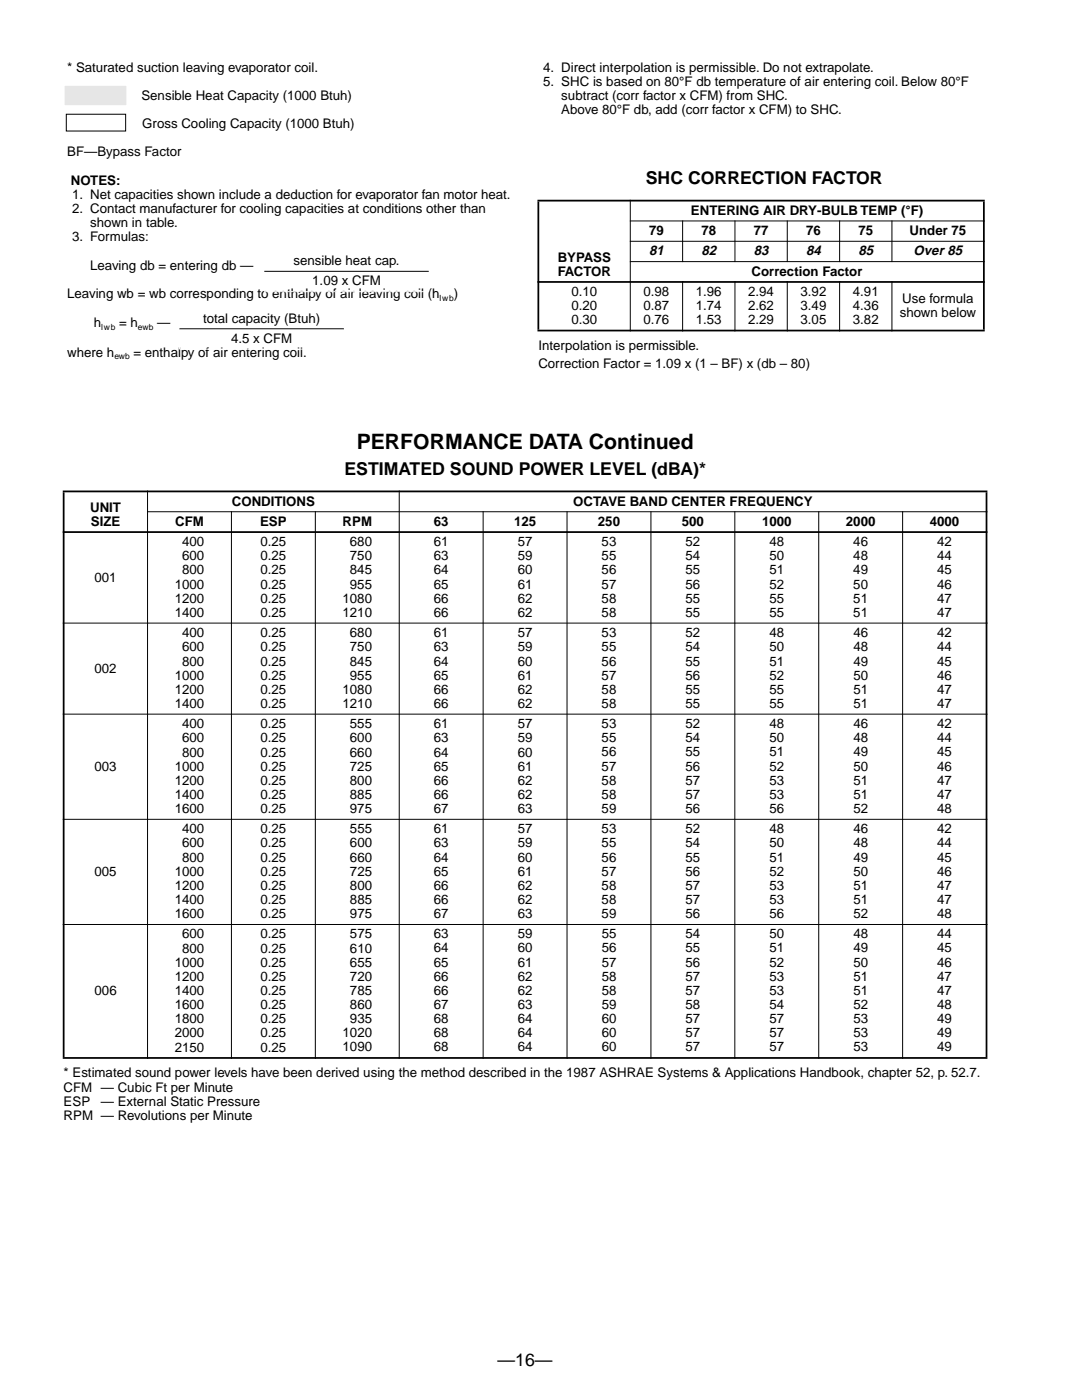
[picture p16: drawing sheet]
<svg xmlns="http://www.w3.org/2000/svg" width="216mm" height="279mm" viewBox="0 0 216 279" stroke-linecap="round" stroke-linejoin="round" font-family="sans-serif">
<defs><g id="words">
<text font-size="4.2" x="71.2" y="89.6">PERFORMANCE DATA Continued</text>
<g font-size="3.5">
<text x="128.9" y="36.7">SHC CORRECTION FACTOR</text>
<text x="68.7" y="94.8">ESTIMATED SOUND POWER LEVEL (dBA)*</text>
<text x="99.3" y="272.6">—16—</text>
</g>
<g font-size="2.7">
<text x="129.5" y="51">81</text>
<text x="140" y="51">82</text>
<text x="150.4" y="51">83</text>
<text x="160.8" y="51">84</text>
<text x="171.3" y="51">85</text>
<text x="182.3" y="51">Over 85</text>
</g>
<g font-size="2.6">
<text x="13.4" y="14.3">* Saturated suction leaving evaporator coil.</text>
<text x="108.4" y="14.3">4. Direct interpolation is permissible. Do not extrapolate.</text>
<text x="108.4" y="17.1">5. SHC is based on 80°F db temperature of air entering coil. Below 80°F</text>
<text x="28.2" y="19.9">Sensible Heat Capacity (1000 Btuh)</text>
<text x="112" y="19.9">subtract (corr factor x CFM) from SHC.</text>
<text x="112" y="22.8">Above 80°F db, add (corr factor x CFM) to SHC.</text>
<text x="28.4" y="25.6">Gross Cooling Capacity (1000 Btuh)</text>
<text x="13.4" y="31.2">BF—Bypass Factor</text>
<text x="14.1" y="36.9">NOTES:</text>
<text x="14.4" y="39.7">1. Net capacities shown include a deduction for evaporator fan motor heat.</text>
<text x="14.4" y="42.5">2. Contact manufacturer for cooling capacities at conditions other than</text>
<text x="18" y="45.3">shown in table.</text>
<text x="129.5" y="46.9">79</text>
<text x="137.9" y="42.9">ENTERING AIR DRY-BULB TEMP (°F)</text>
<text x="140" y="46.9">78</text>
<text x="150.4" y="46.9">77</text>
<text x="160.8" y="46.9">76</text>
<text x="171.3" y="46.9">75</text>
<text x="181.5" y="46.9">Under 75</text>
<text x="14.4" y="48.2">3. Formulas:</text>
<text x="18" y="53.8">Leaving db = entering db —</text>
<text x="58.6" y="52.9">sensible heat cap.</text>
<text x="111.3" y="52.2">BYPASS</text>
<text x="13.4" y="59.4">Leaving wb = wb corresponding to enthalpy of air leaving coil (h</text>
<text x="62.3" y="57">1.09 x CFM</text>
<text x="90.6" y="59.4">)</text>
<text x="111.3" y="55">FACTOR</text>
<text x="114" y="59.1">0.10</text>
<text x="128.4" y="59.1">0.98</text>
<text x="138.9" y="59.1">1.96</text>
<text x="149.3" y="59.1">2.94</text>
<text x="150" y="55">Correction Factor</text>
<text x="159.7" y="59.1">3.92</text>
<text x="170.2" y="59.1">4.91</text>
<text x="18.7" y="65.3">h</text>
<text x="23.8" y="65.3">= h</text>
<text x="31.3" y="65.3">—</text>
<text x="40.5" y="64.4">total capacity (Btuh)</text>
<text x="114" y="61.9">0.20</text>
<text x="114" y="64.7">0.30</text>
<text x="128.4" y="61.9">0.87</text>
<text x="128.4" y="64.7">0.76</text>
<text x="138.9" y="61.9">1.74</text>
<text x="138.9" y="64.7">1.53</text>
<text x="149.3" y="61.9">2.62</text>
<text x="149.3" y="64.7">2.29</text>
<text x="159.7" y="61.9">3.49</text>
<text x="159.7" y="64.7">3.05</text>
<text x="170.2" y="61.9">4.36</text>
<text x="170.2" y="64.7">3.82</text>
<text x="179.5" y="63.3">shown below</text>
<text x="180" y="60.5">Use formula</text>
<text x="13.4" y="71.2">where h</text>
<text x="26.6" y="71.2">= enthalpy of air entering coil.</text>
<text x="46.1" y="68.4">4.5 x CFM</text>
<text x="107.4" y="69.8">Interpolation is permissible.</text>
<text x="107.4" y="73.4">Correction Factor = 1.09 x (1 – BF) x (db – 80)</text>
<text x="46.2" y="100.9">CONDITIONS</text>
<text x="114.4" y="100.9">OCTAVE BAND CENTER FREQUENCY</text>
<text x="18" y="102.1">UNIT</text>
<text x="18.1" y="105">SIZE</text>
<text x="34.9" y="105">CFM</text>
<text x="51.9" y="105">ESP</text>
<text x="68.4" y="105">RPM</text>
<text x="86.6" y="105">63</text>
<text x="102.6" y="105">125</text>
<text x="119.3" y="105">250</text>
<text x="136.1" y="105">500</text>
<text x="152.1" y="105">1000</text>
<text x="168.8" y="105">2000</text>
<text x="185.5" y="105">4000</text>
<text x="52" y="109">0.25</text>
<text x="52" y="111.8">0.25</text>
<text x="86.6" y="109">61</text>
<text x="86.6" y="111.8">63</text>
<text x="103.3" y="109">57</text>
<text x="103.3" y="111.8">59</text>
<text x="120" y="109">53</text>
<text x="120" y="111.8">55</text>
<text x="136.8" y="109">52</text>
<text x="136.8" y="111.8">54</text>
<text x="153.5" y="109">48</text>
<text x="153.5" y="111.8">50</text>
<text x="170.3" y="109">46</text>
<text x="170.3" y="111.8">48</text>
<text x="187" y="109">42</text>
<text x="187" y="111.8">44</text>
<text x="18.9" y="116.1">001</text>
<text x="34.9" y="117.5">1000</text>
<text x="52" y="114.7">0.25</text>
<text x="52" y="117.5">0.25</text>
<text x="86.6" y="114.7">64</text>
<text x="86.6" y="117.5">65</text>
<text x="103.3" y="114.7">60</text>
<text x="103.3" y="117.5">61</text>
<text x="120" y="114.7">56</text>
<text x="120" y="117.5">57</text>
<text x="136.8" y="114.7">55</text>
<text x="136.8" y="117.5">56</text>
<text x="153.5" y="114.7">51</text>
<text x="153.5" y="117.5">52</text>
<text x="170.3" y="114.7">49</text>
<text x="170.3" y="117.5">50</text>
<text x="187" y="114.7">45</text>
<text x="187" y="117.5">46</text>
<text x="34.9" y="120.3">1200</text>
<text x="34.9" y="123.1">1400</text>
<text x="52" y="120.3">0.25</text>
<text x="52" y="123.1">0.25</text>
<text x="68.4" y="120.3">1080</text>
<text x="68.4" y="123.1">1210</text>
<text x="86.6" y="120.3">66</text>
<text x="86.6" y="123.1">66</text>
<text x="103.3" y="120.3">62</text>
<text x="103.3" y="123.1">62</text>
<text x="120" y="120.3">58</text>
<text x="120" y="123.1">58</text>
<text x="136.8" y="120.3">55</text>
<text x="136.8" y="123.1">55</text>
<text x="153.5" y="120.3">55</text>
<text x="153.5" y="123.1">55</text>
<text x="170.3" y="120.3">51</text>
<text x="170.3" y="123.1">51</text>
<text x="187" y="120.3">47</text>
<text x="187" y="123.1">47</text>
<text x="52" y="127.2">0.25</text>
<text x="52" y="130">0.25</text>
<text x="86.6" y="127.2">61</text>
<text x="86.6" y="130">63</text>
<text x="103.3" y="127.2">57</text>
<text x="103.3" y="130">59</text>
<text x="120" y="127.2">53</text>
<text x="120" y="130">55</text>
<text x="136.8" y="127.2">52</text>
<text x="136.8" y="130">54</text>
<text x="153.5" y="127.2">48</text>
<text x="153.5" y="130">50</text>
<text x="170.3" y="127.2">46</text>
<text x="170.3" y="130">48</text>
<text x="187" y="127.2">42</text>
<text x="187" y="130">44</text>
<text x="18.9" y="134.2">002</text>
<text x="34.9" y="135.6">1000</text>
<text x="52" y="132.8">0.25</text>
<text x="52" y="135.6">0.25</text>
<text x="86.6" y="132.8">64</text>
<text x="86.6" y="135.6">65</text>
<text x="103.3" y="132.8">60</text>
<text x="103.3" y="135.6">61</text>
<text x="120" y="132.8">56</text>
<text x="120" y="135.6">57</text>
<text x="136.8" y="132.8">55</text>
<text x="136.8" y="135.6">56</text>
<text x="153.5" y="132.8">51</text>
<text x="153.5" y="135.6">52</text>
<text x="170.3" y="132.8">49</text>
<text x="170.3" y="135.6">50</text>
<text x="187" y="132.8">45</text>
<text x="187" y="135.6">46</text>
<text x="34.9" y="138.5">1200</text>
<text x="34.9" y="141.3">1400</text>
<text x="52" y="138.5">0.25</text>
<text x="52" y="141.3">0.25</text>
<text x="68.4" y="138.5">1080</text>
<text x="68.4" y="141.3">1210</text>
<text x="86.6" y="138.5">66</text>
<text x="86.6" y="141.3">66</text>
<text x="103.3" y="138.5">62</text>
<text x="103.3" y="141.3">62</text>
<text x="120" y="138.5">58</text>
<text x="120" y="141.3">58</text>
<text x="136.8" y="138.5">55</text>
<text x="136.8" y="141.3">55</text>
<text x="153.5" y="138.5">55</text>
<text x="153.5" y="141.3">55</text>
<text x="170.3" y="138.5">51</text>
<text x="170.3" y="141.3">51</text>
<text x="187" y="138.5">47</text>
<text x="187" y="141.3">47</text>
<text x="52" y="145.3">0.25</text>
<text x="52" y="148.2">0.25</text>
<text x="86.6" y="145.3">61</text>
<text x="86.6" y="148.2">63</text>
<text x="103.3" y="145.3">57</text>
<text x="103.3" y="148.2">59</text>
<text x="120.1" y="145.3">53</text>
<text x="120.1" y="148.2">55</text>
<text x="136.8" y="145.3">52</text>
<text x="136.8" y="148.2">54</text>
<text x="153.5" y="145.3">48</text>
<text x="153.5" y="148.1">50</text>
<text x="170.3" y="145.3">46</text>
<text x="170.3" y="148.1">48</text>
<text x="187" y="145.3">42</text>
<text x="187" y="148.1">44</text>
<text x="18.9" y="153.8">003</text>
<text x="34.9" y="153.8">1000</text>
<text x="52" y="151">0.25</text>
<text x="52" y="153.8">0.25</text>
<text x="86.6" y="151">64</text>
<text x="86.6" y="153.8">65</text>
<text x="103.3" y="151">60</text>
<text x="103.3" y="153.8">61</text>
<text x="120.1" y="151">56</text>
<text x="120.1" y="153.8">57</text>
<text x="136.8" y="151">55</text>
<text x="136.8" y="153.8">56</text>
<text x="153.5" y="151">51</text>
<text x="153.5" y="153.8">52</text>
<text x="170.3" y="151">49</text>
<text x="170.3" y="153.8">50</text>
<text x="187" y="151">45</text>
<text x="187" y="153.8">46</text>
<text x="34.9" y="156.6">1200</text>
<text x="34.9" y="159.5">1400</text>
<text x="52" y="156.6">0.25</text>
<text x="52" y="159.5">0.25</text>
<text x="86.6" y="156.6">66</text>
<text x="86.6" y="159.4">66</text>
<text x="103.3" y="156.6">62</text>
<text x="103.3" y="159.4">62</text>
<text x="120.1" y="156.6">58</text>
<text x="120.1" y="159.4">58</text>
<text x="136.8" y="156.6">57</text>
<text x="136.8" y="159.4">57</text>
<text x="153.5" y="156.6">53</text>
<text x="153.5" y="159.4">53</text>
<text x="170.3" y="156.6">51</text>
<text x="170.3" y="159.4">51</text>
<text x="187" y="156.6">47</text>
<text x="187" y="159.4">47</text>
<text x="34.9" y="162.3">1600</text>
<text x="52" y="162.3">0.25</text>
<text x="52" y="166.3">0.25</text>
<text x="86.6" y="162.3">67</text>
<text x="86.6" y="166.3">61</text>
<text x="103.3" y="162.3">63</text>
<text x="103.3" y="166.3">57</text>
<text x="120.1" y="162.3">59</text>
<text x="120.1" y="166.3">53</text>
<text x="136.8" y="162.3">56</text>
<text x="136.8" y="166.3">52</text>
<text x="153.5" y="162.3">56</text>
<text x="153.5" y="166.3">48</text>
<text x="170.3" y="162.3">52</text>
<text x="170.3" y="166.3">46</text>
<text x="187" y="162.3">48</text>
<text x="187" y="166.3">42</text>
<text x="52" y="169.1">0.25</text>
<text x="52" y="172">0.25</text>
<text x="86.6" y="169.1">63</text>
<text x="86.6" y="171.9">64</text>
<text x="103.3" y="169.1">59</text>
<text x="103.3" y="171.9">60</text>
<text x="120.1" y="169.1">55</text>
<text x="120.1" y="171.9">56</text>
<text x="136.8" y="169.1">54</text>
<text x="136.8" y="171.9">55</text>
<text x="153.5" y="169.1">50</text>
<text x="153.5" y="171.9">51</text>
<text x="170.3" y="169.1">48</text>
<text x="170.3" y="171.9">49</text>
<text x="187" y="169.1">44</text>
<text x="187" y="171.9">45</text>
<text x="18.9" y="174.8">005</text>
<text x="34.9" y="174.8">1000</text>
<text x="34.9" y="177.6">1200</text>
<text x="52" y="174.8">0.25</text>
<text x="52" y="177.6">0.25</text>
<text x="86.6" y="174.8">65</text>
<text x="86.6" y="177.6">66</text>
<text x="103.3" y="174.8">61</text>
<text x="103.3" y="177.6">62</text>
<text x="120.1" y="174.8">57</text>
<text x="120.1" y="177.6">58</text>
<text x="136.8" y="174.8">56</text>
<text x="136.8" y="177.6">57</text>
<text x="153.5" y="174.8">52</text>
<text x="153.5" y="177.6">53</text>
<text x="170.3" y="174.8">50</text>
<text x="170.3" y="177.6">51</text>
<text x="187" y="174.8">46</text>
<text x="187" y="177.6">47</text>
<text x="34.9" y="180.4">1400</text>
<text x="34.9" y="183.2">1600</text>
<text x="52" y="180.4">0.25</text>
<text x="52" y="183.2">0.25</text>
<text x="86.6" y="180.4">66</text>
<text x="86.6" y="183.2">67</text>
<text x="103.3" y="180.4">62</text>
<text x="103.3" y="183.2">63</text>
<text x="120.1" y="180.4">58</text>
<text x="120.1" y="183.2">59</text>
<text x="136.8" y="180.4">57</text>
<text x="136.8" y="183.2">56</text>
<text x="153.5" y="180.4">53</text>
<text x="153.5" y="183.2">56</text>
<text x="170.3" y="180.4">51</text>
<text x="170.3" y="183.2">52</text>
<text x="187" y="180.4">47</text>
<text x="187" y="183.2">48</text>
<text x="52" y="187.3">0.25</text>
<text x="52" y="190.1">0.25</text>
<text x="86.6" y="187.3">63</text>
<text x="86.6" y="190.1">64</text>
<text x="103.3" y="187.3">59</text>
<text x="103.3" y="190.1">60</text>
<text x="120.1" y="187.3">55</text>
<text x="120.1" y="190.1">56</text>
<text x="136.8" y="187.3">54</text>
<text x="136.8" y="190.1">55</text>
<text x="153.5" y="187.3">50</text>
<text x="153.5" y="190.1">51</text>
<text x="170.3" y="187.3">48</text>
<text x="170.3" y="190.1">49</text>
<text x="187" y="187.3">44</text>
<text x="187" y="190.1">45</text>
<text x="34.9" y="192.9">1000</text>
<text x="34.9" y="195.7">1200</text>
<text x="52" y="192.9">0.25</text>
<text x="52" y="195.7">0.25</text>
<text x="86.6" y="192.9">65</text>
<text x="86.6" y="195.7">66</text>
<text x="103.3" y="192.9">61</text>
<text x="103.3" y="195.7">62</text>
<text x="120.1" y="192.9">57</text>
<text x="120.1" y="195.7">58</text>
<text x="136.8" y="192.9">56</text>
<text x="136.8" y="195.7">57</text>
<text x="153.5" y="192.9">52</text>
<text x="153.5" y="195.7">53</text>
<text x="170.3" y="192.9">50</text>
<text x="170.3" y="195.7">51</text>
<text x="187" y="192.9">46</text>
<text x="187" y="195.7">47</text>
<text x="18.9" y="198.6">006</text>
<text x="34.9" y="198.6">1400</text>
<text x="34.9" y="201.4">1600</text>
<text x="52" y="198.6">0.25</text>
<text x="52" y="201.4">0.25</text>
<text x="86.6" y="198.6">66</text>
<text x="86.6" y="201.4">67</text>
<text x="103.3" y="198.6">62</text>
<text x="103.3" y="201.4">63</text>
<text x="120.1" y="198.6">58</text>
<text x="120.1" y="201.4">59</text>
<text x="136.8" y="198.5">57</text>
<text x="136.8" y="201.4">58</text>
<text x="153.5" y="198.5">53</text>
<text x="153.5" y="201.4">54</text>
<text x="170.3" y="198.5">51</text>
<text x="170.3" y="201.4">52</text>
<text x="187" y="198.5">47</text>
<text x="187" y="201.4">48</text>
<text x="34.9" y="204.2">1800</text>
<text x="34.9" y="207">2000</text>
<text x="34.9" y="209.9">2150</text>
<text x="52" y="204.2">0.25</text>
<text x="52" y="207">0.25</text>
<text x="52" y="209.9">0.25</text>
<text x="68.4" y="207">1020</text>
<text x="68.4" y="209.8">1090</text>
<text x="86.6" y="204.2">68</text>
<text x="86.6" y="207">68</text>
<text x="86.6" y="209.8">68</text>
<text x="103.3" y="204.2">64</text>
<text x="103.3" y="207">64</text>
<text x="103.3" y="209.8">64</text>
<text x="120.1" y="204.2">60</text>
<text x="120.1" y="207">60</text>
<text x="120.1" y="209.8">60</text>
<text x="136.8" y="204.2">57</text>
<text x="136.8" y="207">57</text>
<text x="136.8" y="209.8">57</text>
<text x="153.5" y="204.2">57</text>
<text x="153.5" y="207">57</text>
<text x="153.5" y="209.8">57</text>
<text x="170.3" y="204.2">53</text>
<text x="170.3" y="207">53</text>
<text x="170.3" y="209.8">53</text>
<text x="187" y="204.2">49</text>
<text x="187" y="207">49</text>
<text x="187" y="209.8">49</text>
<text x="12.7" y="215">* Estimated sound power levels have been derived using the method described in the 1987 ASHRAE Systems &amp; Applications Handbook, chapter 52, p. 52.7.</text>
<text x="12.7" y="217.8">CFM — Cubic Ft per Minute</text>
<text x="12.7" y="220.7">ESP</text>
<text x="20.1" y="220.7">— External Static Pressure</text>
<text x="12.7" y="223.5">RPM — Revolutions per Minute</text>
</g>
<g font-size="2.6" fill="#fff">
<text x="34.9" y="109">1400</text>
<text x="34.9" y="111.8">1600</text>
<text x="68.4" y="109">1680</text>
<text x="68.4" y="111.8">1750</text>
<text x="34.9" y="114.7">1800</text>
<text x="68.4" y="114.7">1845</text>
<text x="68.4" y="117.5">1955</text>
<text x="34.9" y="127.2">1400</text>
<text x="34.9" y="130">1600</text>
<text x="68.4" y="127.2">1680</text>
<text x="68.4" y="130">1750</text>
<text x="34.9" y="132.8">1800</text>
<text x="68.4" y="132.8">1845</text>
<text x="68.4" y="135.6">1955</text>
<text x="34.9" y="145.3">1400</text>
<text x="34.9" y="148.2">1600</text>
<text x="68.4" y="145.3">1555</text>
<text x="68.4" y="148.2">1600</text>
<text x="34.9" y="151">1800</text>
<text x="68.4" y="151">1660</text>
<text x="68.4" y="153.8">1725</text>
<text x="68.4" y="156.6">1800</text>
<text x="68.4" y="159.4">1885</text>
<text x="34.9" y="166.3">1400</text>
<text x="68.4" y="162.3">1975</text>
<text x="68.4" y="166.3">1555</text>
<text x="34.9" y="169.1">1600</text>
<text x="34.9" y="172">1800</text>
<text x="68.4" y="169.1">1600</text>
<text x="68.4" y="171.9">1660</text>
<text x="68.4" y="174.8">1725</text>
<text x="68.4" y="177.6">1800</text>
<text x="68.4" y="180.4">1885</text>
<text x="68.4" y="183.2">1975</text>
<text x="34.9" y="187.3">1600</text>
<text x="34.9" y="190.1">1800</text>
<text x="68.4" y="187.3">1575</text>
<text x="68.4" y="190.1">1610</text>
<text x="68.4" y="192.9">1655</text>
<text x="68.4" y="195.7">1720</text>
<text x="68.4" y="198.6">1785</text>
<text x="68.4" y="201.4">1860</text>
<text x="68.4" y="204.2">1935</text>
</g>
<g font-size="1.7">
<text x="87.7" y="60">lwb</text>
<text x="20.2" y="65.8">lwb</text>
<text x="27.5" y="65.8">ewb</text>
<text x="22.8" y="71.7">ewb</text>
</g>
</g></defs>
<path d="M107.2 40h89.3M107.2 56.3h89.3M107.4 40.2v25.6M196.3 40.2v25.6M107.2 66h89.3M12.5 98.1h184.5M12.7 98.2v112.8M196.8 98.2v112.8M12.5 106.2h184.5M12.5 211.1h184.5" fill="none" stroke="#000" stroke-width=".35"/>
<g fill="none" stroke="#000" stroke-width=".2">
<path d="M125.8 39.9v26.2M125.7 44.1h70.8M125.7 48.2h70.8M125.7 52.2h70.8M136.2 44v8.3M136.2 56.1v10M146.6 44v8.3M146.6 56.1v10M157.1 44v8.3M157.1 56.1v10M167.5 44v8.3M167.5 56.1v10"/>
<path d="M178 44v8.3M178 56.1v10M29.4 97.9v113.4M79.7 97.9v113.4M29.4 102.1h167.6M46.2 102v109.3M62.9 102v109.3M96.4 102v109.3M113.1 102v109.3M129.9 102v109.3M146.6 102v109.3M163.4 102v109.3"/>
<path d="M180.1 102v109.3M12.5 124.4h184.5M12.5 142.5h184.5M12.5 163.5h184.5M12.5 184.5h184.5"/>
</g>
<path d="M12.7 16.9h12.7v4.3h-12.7z" fill="#e5e5e5"/>
<path d="M12.7 16.9h12.7v4.3h-12.7z" fill="none" stroke="#fff" stroke-width=".35"/>
<path d="M52.7 50.1h32.8l.1 8.1h-32.9zM68.6 61.6v8.1M68.6 61.6h-32.8v8.1h32.8" fill="none" stroke="#fff" stroke-width=".2"/>
<path d="M13.2 22.8h11.9v3.3h-11.9zM52.7 54.2h32.9M35.8 65.6h32.8" fill="none" stroke="#000" stroke-width=".2"/>
<use href="#words"/>
</svg>
